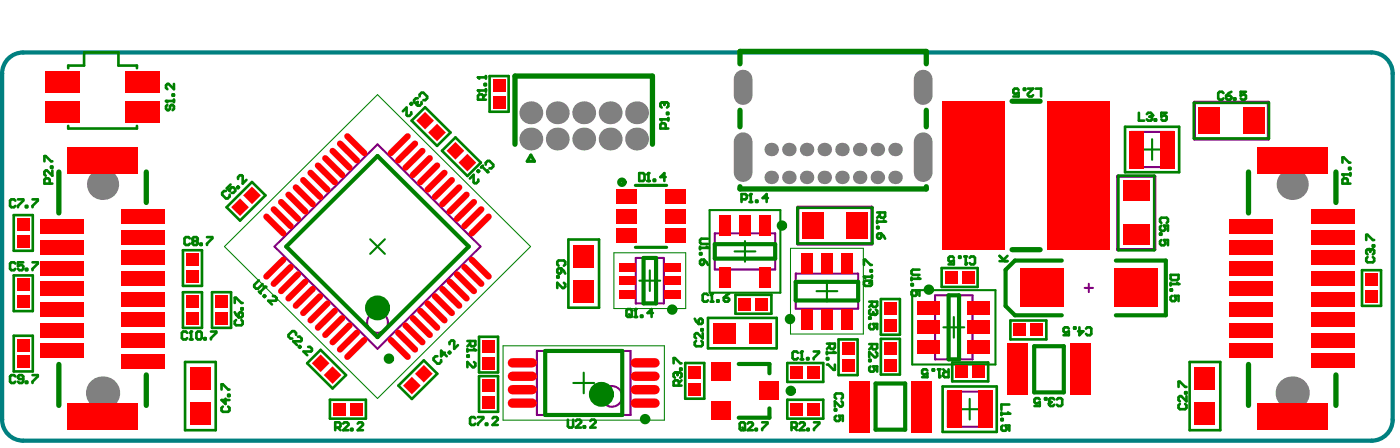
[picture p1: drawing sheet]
<svg xmlns="http://www.w3.org/2000/svg" width="111mm" height="36mm" viewBox="0 0 111 36" stroke-linecap="round" stroke-linejoin="round" font-family="sans-serif">
<g fill="none" stroke="#008000" stroke-width=".17">
<path d="M29.5 19l1.1 1.2M30.6 19l-1.1 1.2M56.5 16.7h5.6v6.6h-5.6zM58.5 20h1.6M59.3 19.2v1.6M90.9 11.9h1.7M91.7 11.1v1.6M45.7 30.5h1.6M46.5 29.6v1.7M50.9 22.3h1.7M51.7 21.5v1.6M65 23.2h1.7"/>
<path d="M65.8 22.3v1.7M72.6 23.1h6.7v5.9h-6.7zM75.1 26h1.7M76 25.2v1.7M76.4 32.5h1.6M77.2 31.7v1.7"/>
</g>
<path d="M17.9 19.6l12.2-12.1 12.1 12.1-12.1 12.1zM62.9 19.7h5.8v6.9h-5.8zM89.6 10.1h4.3v3.6h-4.3zM40.1 27.5h12.8v5.9h-12.8zM48.9 20.1h5.7v4.4h-5.7zM75.1 30.7h4.3v3.7h-4.3z" fill="none" stroke="#008000" stroke-width=".08"/>
<g fill="none" stroke="#800080" stroke-width=".17">
<path d="M21.9 19.6l8.2-8.1 8.2 8.1-8.2 8.1zM56.9 18.6h4.8v2.8h-4.8zM90 10.5h3.5v2.8h-3.5zM42.8 27.9h7.4v5.1h-7.4zM50.6 20.5h2.3v3.6h-2.3zM63.4 21.8h4.9v2.8h-4.9zM74.5 23.5h2.9v5.1h-2.9zM75.5 31.1h3.5v2.8h-3.5zM86.4 22.9h.6M86.7 22.6v.6"/>
<circle cx="30.1" cy="25.7" r=".83"/>
<circle cx="48.7" cy="31.5" r=".83"/>
</g>
<path d="M.7 4.7l.7-.5h.5h107.3a1.68 1.68 0 0 1 1.7 1.6v27.6a1.68 1.68 0 0 1-1.7 1.6h-107.3a1.68 1.68 0 0 1-1.7-1.6v-27.6v-.4z" fill="none" stroke="#008080" stroke-width=".34"/>
<path d="M63.5 16.5h5.9v2.9h-5.9zM89 14h2.9v5.9h-2.9zM95.1 8.1h5.9v3h-5.9z" fill="none" stroke="#800080" stroke-width=".25"/>
<g fill="none" stroke="#008000" stroke-width=".21">
<path d="M1.1 17.1h1.5v2.8h-1.5zM1.2 16l-.1-.1h-.2l-.1 .1v.4l.1 .1h.2l.1-.1M1.4 15.9h.5l-.5 .6M2.1 16.4h.1v.1h-.1zM2.6 15.9h.4l-.4 .6M3.5 12.8v-.4l.7 .4M4 14.6v-.3l-.1-.1h-.3l-.1 .1v.3h.7M4.1 13.2h.1v.2h-.1zM4.2 13.6v.4l-.5-.4-.2 .1v.2l.1 .1M5.4 5.4v-.2h1.3v-1h2.7v1h1.5v.2M5.4 10v.2h5.5v-.2M13.2 8h.1"/>
<path d="M13.2 8h.7M13.2 8l.1 .1M13.3 8.3l-.1 .1v.3l.1 .1 .2-.1v-.3l.1-.1 .3 .1v.3l-.2 .1M13.7 7.5h.2v.1h-.2zM13.9 6.7v.4l-.5-.4-.2 .1v.2l.1 .1M13.9 7.9v.2M14.6 19.9h1.5v2.8h-1.5zM15.1 19l-.1-.1h-.2l-.1 .1v.4l.1 .1h.2l.1-.1M15.4 19.2l-.1-.1 .1-.2h.2l.1 .1-.1 .2M15.4 19.2l-.1 .1 .1 .2h.2l.1-.1-.1-.2M15.4 19.2h.2M16 19.4h.1v.1h-.1z"/>
<path d="M16.5 18.9h.4l-.4 .6M18 15.2h-.2l-.1 .1v.2l.3 .3h.1l.2-.2v-.1M18 16.5l2.1-2 1 1-2 2zM18.4 14.7l-.3 .3 .2 .2 .1-.2 .2-.1 .1 .1v.2l-.1 .1h-.2M18.9 14.9l.1-.1v.1v.1zM19 14.2v-.1l.1-.2h.2v.1v.6l.3-.3M32.1 8.8l.3-.2v.5v.1h.2l.1-.1v-.2M32.7 8.3v-.1l.1 .1h-.1zM32.8 9.6l1-1.1 2.1 2-1.1 1.1zM33.2 8.3h.1M33.2 8.2v.1M33.3 7.8h-.2l-.1 .2v.2h.2"/>
<path d="M33.3 8.1l-.1 .1M33.4 7.7v-.2l.2-.1h.1l.3 .3v.1l-.1 .2h-.2M33.6 8.1v.2l-.2 .1-.2-.1M35.2 12l1.1-1.1 2 2-1.1 1.1zM37.4 14.2l.3-.3v.6l.1 .1h.1l.2-.2v-.1M38 13.6l.1-.1 .1 .1-.1 .1zM38.1 7.2h.1M38.1 6.2h.1M38.1 6.2l.1 .1M38.1 7.2l.1 .1M38.1 7.2h.6M38.1 6.2h.6"/>
<path d="M38.4 13.2l.4 .5M38.5 13.2l-.2 .1M38.5 7.9v-.3l-.1-.1h-.2l-.1 .1v.3h.6M38.6 6.7h.1v.1h-.1zM38.7 13.1v-.2l.1-.1h.2l.3 .3v.1l-.2 .2h-.1M38.7 6.1v.2M38.7 7.1v.2M38.7 7.5l-.2 .2M38.8 13.7h.1M38.8 13.5v.2M39 6.1h1.5v2.8h-1.5zM45.3 19h2.4v5.5h-2.4z"/>
<path d="M50.9 13.8h.3l.1 .1v.4l-.1 .1h-.3zM51.5 14.4h.2M51.6 13.8h.1M51.6 13.8l-.1 .1M51.6 13.8v.6M52.1 14.3h.1v.1h-.1zM52.6 9.5h.1M52.6 9.5l.1 .1M52.6 9.5h.6M52.8 8.1h.1M52.8 8.1l-.2 .1v.2l.1 .2M52.8 8.1l.1 .1"/>
<path d="M52.9 8.2l.1-.1 .2 .1v.2l-.1 .2M52.9 8.2v.1M53 14.1h-.4l.3-.3v.6M53 10.2v-.3l-.1-.1h-.2l-.1 .1v.3h.6M53.1 9h.1v.1h-.1zM53.2 9.4v.2M55.7 19.6v.2M55.7 19.7h.7M56.3 19.6l.1 .1M56.4 19.7h.1M56.4 19h-.6l-.1 .1v.2l.1 .1h.6M59 15.9h.4l.1-.1v-.3l-.1-.1h-.4v.7"/>
<path d="M59.7 16.1h.2M59.8 15.4h.1M59.8 15.4l-.1 .1M59.8 15.4v.7M60.2 16h.1v.1h-.1zM61.1 15.8h-.4l.3-.4v.7M63.5 16.5h6v2.9h-6zM69.8 17.5v.2M69.8 18h.2v.1h-.2zM69.8 18.7l.2-.1h.2v.3l-.2 .1-.2-.1zM69.8 16.9h.7v.3l-.1 .1h-.2l-.1-.1v-.3M69.8 17.6h.7"/>
<path d="M70.1 17.1l-.3 .2M70.2 18.6l.3 .4M70.4 17.5l.1 .1M70.5 17.6h.1M81.1 7.2l-.1-.2h-.2l-.1 .2v.2l.1 .1 .3-.1v.3h-.4M81.5 7h.1v.2h-.1zM81.8 7h.5l-.5 .5 .2 .2h.2l.1-.1M82.5 7h.4v.7M89 14h2.9v5.9h-2.9zM89.6 10.1h4.3v3.6h-4.3zM90.7 9v.6h.4M91.3 9.1l.1-.1h.2l.1 .2"/>
<path d="M91.5 9.3h.1M91.6 9.3l.1 .1-.1 .2h-.2l-.1-.1M91.7 9.2h.1M91.7 9.2l-.1 .1M91.9 9.5h.2v.1h-.2zM92.4 18.6h.1v.1h-.1zM92.5 17.7l-.1-.1v-.2l.1-.1h.4l.1 .1v.2l-.1 .1M92.5 17.9l-.1 .1v.3l.1 .1h.2l.1-.1-.1-.4h.3v.5M92.5 19.1l-.1 .1v.2l.1 .1h.2l.1-.1-.1-.3h.3v.4M92.9 9h-.4v.3l.2-.1 .2 .1v.2l-.1 .1h-.2l-.1-.1M95.1 8.2h5.9v2.8h-5.9zM97.4 7.4l-.1-.1h-.2l-.1 .1v.4l.1 .1h.2l.1-.1"/>
<path d="M97.6 7.6h.3l.2 .2-.2 .1h-.2l-.1-.1zM98.1 7.3l-.5 .3M98.3 7.8h.1v.1h-.1zM99.2 7.3h-.4v.3l.3-.1 .1 .1v.2l-.1 .1h-.2l-.1-.1M106.9 13.9h.1M106.9 12.9v-.4l.6 .4M106.9 13.9l.1 .1M106.9 13.9h.6M107.3 14.6v-.3l-.1-.1h-.2l-.1 .1v.3h.6M107.4 13.4h.1v.1h-.1zM107.5 13.8v.2M108.8 19.1v-.4l.6 .4"/>
<path d="M109 19.8h.1M109 19.8l-.2 .1v.2l.1 .1M109 19.8l.1 .1M109.1 19.9l.1-.1 .2 .1v.2l-.1 .1M109.1 19.9v.1M109.3 19.5h.1v.1h-.1zM1.1 21.9h1.5v2.8h-1.5zM1.1 26.7h1.5v2.8h-1.5zM1.2 29.9l-.1-.1h-.2l-.1 .1v.5l.1 .1h.2l.1-.1M1.2 21l-.1-.1h-.2l-.1 .1v.4l.1 .1h.2l.1-.1M1.9 30.1h-.4l-.1-.1 .1-.2h.2l.2 .1v.5l-.2 .1h-.2l-.1-.1M1.9 20.9h-.5v.3l.2-.1 .3 .1v.2l-.2 .1h-.2l-.1-.1"/>
<path d="M2.1 21.4h.1v.1h-.1zM2.1 30.4h.1v.1h-.1zM2.6 29.8h.4l-.4 .7M2.6 20.9h.4l-.4 .6M14.6 23.2h1.5v2.9h-1.5zM14.7 28.8h2.5v5.4h-2.5zM14.9 26.5l-.1-.1h-.2l-.1 .1v.4l.1 .1h.2l.1-.1M15.1 27h.2M15.2 26.4h.1M15.2 26.4v.6M15.2 26.4l-.1 .1M15.6 26.5l.1-.1h.3l.1 .1v.4l-.1 .1h-.3l-.1-.1z"/>
<path d="M16.3 26.9h.1v.1h-.1zM16.8 26.4h.4l-.4 .6M16.9 23.2h1.5v2.9h-1.5zM17.6 31v-.4l.7 .4M17.7 32.3l-.1 .1v.2l.1 .2h.5l.1-.2v-.2l-.1-.1M18 31.7v.4l-.4-.3h.7M18.2 31.4h.1v.1h-.1zM18.7 24.1v-.4l.6 .4M18.7 24.8l.3 .4M18.8 25.5l-.1 .1v.2l.1 .1h.4l.1-.1v-.2l-.1-.1M19 24.9l.2-.1 .1 .1v.2l-.1 .1h-.2zM19.2 24.5h.1v.1h-.1z"/>
<path d="M20.6 22.3l-.4 .4v.1l.2 .2h.1l.4-.4M20.6 23.2l.2 .1M21 23.6l.1-.1v.1zM21 22.8h.1M21.1 22.8h.1M21.1 22.8l-.4 .5M21.7 23.6h.2l.1 .1v.1v.1h-.6l.3 .3M23.6 26.6v-.1l-.2-.2h-.1l-.3 .3v.2l.1 .1h.2M23.7 26.8h.2l.1 .1v.2h-.1h-.6l.3 .3M23.8 27.6l.1-.1v.1v.1zM24.5 28.9l1-1.1 2.1 2-1.1 1.1zM24.5 27.6h.2l.1 .1v.2v.1h-.6l.3 .3"/>
<path d="M26.3 31.8h2.8v1.5h-2.8zM26.7 34h.3l.1-.1v-.2l-.1-.1h-.3v.6M26.9 34l.2 .2M27.3 33.7l.1-.1h.2l.1 .1v.1l-.4 .4h.4M28 34.1h.1v.1h-.1zM28.5 33.7l.1-.1h.2l.1 .1v.1l-.4 .4h.4M31.7 30.7l2-2 1.1 1-2 2zM34.8 28.3h-.1l-.2 .2v.1l.3 .3h.2l.1-.1v-.2M35.4 28l-.3 .3v-.4l.5 .4M35.7 28h.1h.1l-.1 .1zM35.8 27.4v-.2l.1-.1h.2l.1 .1v.5l.3-.2M37.2 27.1h.6v.3l-.1 .1h-.2l-.1-.1v-.3"/>
<path d="M37.2 27.7v.3M37.2 28.3h.1v.1h-.1zM37.2 27.9h.6M37.4 27.3l-.2 .2M37.7 28.8l.1 .1v.2l-.1 .1h-.1l-.4-.4v.4M37.7 27.7l.1 .2M37.8 27.9h.1M37.8 33.3l-.1-.1h-.2l-.1 .1v.4l.1 .1h.2l.1-.1M38.1 33.2h.4l-.4 .6M38.1 26.8h1.6v2.8h-1.6zM38.1 29.9h1.6v2.9h-1.6zM38.7 33.7h.1v.1h-.1z"/>
<path d="M39.2 33.3l.1-.1h.2l.1 .1v.1l-.4 .4h.4M44.4 21.4l.1-.1h.2v.4l-.2 .1-.1-.1zM44.4 22h.1v.1h-.1zM44.5 21.1l-.1-.1v-.2l.1-.1h.4l.1 .1v.2l-.1 .1M44.7 21.3l.3 .5M44.9 22.5l.1 .1v.2l-.1 .1h-.1l-.4-.4v.4M45.2 33.4v.5l.1 .1h.2l.1-.1v-.5M45.8 33.5l.2-.1h.2l.1 .1v.1l-.5 .4h.5M46.5 33.9h.1v.1h-.1zM47 33.5l.1-.1h.2l.1 .1v.1l-.4 .4h.4M49.9 24.7l.1-.1h.2l.1 .1v.4l-.1 .1h-.2l-.1-.1zM50.1 25l.2 .2"/>
<path d="M50.5 25.2h.2M50.6 24.6h.1M50.6 24.6v.6M50.6 24.6l-.1 .1M51 25.1h.1v.1h-.1zM52 24.9h-.4l.3-.3v.6M53.6 28.9v-.4l.7 .4M53.8 29.6h.1M53.8 29.6l-.2 .1v.2l.1 .1M53.8 29.6l.2 .1M54 29.7l.1-.1 .2 .1v.2l-.1 .1M54 29.7v.1"/>
<path d="M54.1 30.7v-.3l-.1-.1h-.3l-.1 .1v.3h.7M54.2 29.3h.1v.1h-.1zM54.3 30.3l-.2 .2M54.6 28.9h1.5v2.8h-1.5zM55.3 25.3l.3 .5M55.4 27.1l-.1 .1v.2l.1 .1h.4l.2-.1v-.2l-.2-.1M55.6 25.5l.2-.2 .2 .2v.2l-.2 .1h-.2zM55.7 20.8l.1-.1h.3v.3l-.3 .1-.1-.1zM55.7 20.1h.1v.1h-.1zM55.8 26.2h.2v.1h-.2zM56 26.5v.4l-.5-.4-.2 .1v.2l.1 .1M56.1 20.7l.3 .4"/>
<path d="M56.4 25.3h5.4v2.4h-5.4zM56.4 23.5l-.1-.1h-.2l-.1 .1v.4l.1 .1h.2l.1-.1M56.6 24h.2M56.7 23.4h.1M56.7 23.4v.6M56.7 23.4l-.1 .1M57.1 23.9h.1v.1h-.1zM57.6 23.7h.4l.1 .2-.1 .1h-.3l-.1-.1zM58.1 23.4l-.5 .3M58.6 23.4h2.8v1.6h-2.8zM58.9 33.7l.1-.1h.2l.1 .1v.4l-.1 .1h-.2l-.1-.1zM59.1 34l.2 .2"/>
<path d="M59.5 33.7l.1-.1h.2l.2 .1v.1l-.5 .4h.5M60.2 34.1h.1v.1h-.1zM60.7 33.6h.4l-.4 .6M62.7 28.9h2.9v1.5h-2.9zM62.7 31.8h2.9v1.5h-2.9zM63 34h.3l.1-.1v-.2l-.1-.1h-.3v.6M63.2 34l.2 .2M63.5 28.1l-.1-.1h-.2l-.1 .1v.4l.1 .1h.2l.1-.1M63.7 33.7l.1-.1h.2l.1 .1v.1l-.4 .4h.4M63.7 28.6h.3M63.8 28h.1M63.8 28v.6"/>
<path d="M63.8 28l-.1 .1M64.3 28.5h.1v.1h-.1zM64.3 34.1h.1v.1h-.1zM64.8 28h.4l-.4 .6M64.8 33.6h.4l-.4 .6M65.8 27.3h.7v.3l-.1 .1h-.2l-.1-.1v-.3M65.8 29h.2l.4 .4h.1v-.4M65.8 28.5h.2v.1h-.2zM65.8 28v.2M65.8 28.1h.7M66.1 27.5l-.3 .2M66.4 28l.1 .1"/>
<path d="M66.5 28.1h.1M66.5 32.5h.1v.1h-.1zM66.6 31.7l-.1-.1v-.2l.1-.1h.4l.1 .1v.2l-.1 .1M66.6 33.1l-.1 .1v.2l.1 .1h.2l.1-.1-.1-.3h.3v.4M66.8 27h1.5v2.8h-1.5zM67 31.9l.1 .1v.2l-.1 .1h-.1l-.4-.4v.4M68.8 22h.1M68.8 22.4l.1-.1h.4l.1 .1v.2l-.1 .1h-.4l-.1-.1zM68.8 21.1v-.4l.6 .4M68.8 22h.6M68.8 22l.1 .1M69.2 24h.6v.3l-.1 .1h-.2l-.1-.1v-.3"/>
<path d="M69.2 27.4h.6v.3l-.1 .1h-.2l-.1-.1v-.3M69.2 25.2h.1v.1h-.1zM69.2 28.6h.1v.1h-.1zM69.3 21.5h.1v.1h-.1zM69.3 29.1l-.1 .1v.3l.1 .1h.2l.1-.1-.1-.4h.3v.5M69.3 25.8l-.1 .1v.2l.1 .1h.2l.1-.1-.1-.3h.3v.4M69.3 24.6l-.1 .1v.2l.1 .1 .2-.1M69.4 21.9v.2M69.4 27.6l-.2 .2M69.4 22.3l-.2 .2M69.4 24.2l-.2 .2M69.5 24.9l.1 .1"/>
<path d="M69.5 24.8v.1M69.6 25h.1M69.7 24.6l.1 .1v.2l-.2 .1M69.7 28l.1 .1v.2l-.1 .1h-.1l-.4-.4v.4M70.1 23.8h1.6v2.8h-1.6zM70.1 27h1.6v2.8h-1.6zM72.6 22.1v.2M72.6 22.6h.1v.1h-.1zM72.6 22.2h.6M72.7 23.1l-.1 .1v.2l.1 .1h.2l.1-.1-.1-.3h.3v.4M73.1 22.1l.1 .1M73.2 22.2h.1"/>
<path d="M73.2 21.4h-.5l-.1 .1v.3l.1 .1h.5M73.8 29.5l-.1-.1h-.2l-.1 .1v.2l.1 .1 .3-.1v.3h-.4M74.3 29.4h.1v.1h-.1zM74.7 29.4h.2M74.8 30h.1M74.8 29.4v.6M74.9 29.9l-.1 .1M75 21.3h2.8v1.5h-2.8zM75.1 30.7h4.3v3.7h-4.3zM75.1 29.4l.2 .2M75.5 29.4v.6h-.3l-.1-.1v-.2l.1-.1h.3M75.8 28.8h2.9v1.5h-2.9z"/>
<path d="M76 20.5l-.2-.1h-.2l-.1 .1v.2l.1 .1 .4-.1v.3h-.5M76.4 20.4h.1v.1h-.1zM76.8 20.4h.2M76.9 21h.1M76.9 20.4v.6M77 20.9l-.1 .1M77.2 20.5l.1-.1h.2l.1 .1v.4l-.1 .1h-.2l-.1-.1M79.6 20.8h.6M79.6 20.4l.4 .4M79.7 32.8v.2M79.7 33.3h.1v.1h-.1zM79.7 32.9h.7"/>
<path d="M79.8 33.8l-.1 .1v.3l.1 .1h.3l.1-.1-.1-.4h.3v.5M80.2 20.4l-.3 .3M80.3 32.8l.1 .1M80.4 32.9h.1M80.4 32.2h-.7v.4M80.5 25.5h2.8v1.5h-2.8zM82.8 31.8l-.1-.1h-.2l-.1 .1v.2l.1 .1 .3-.1v.3h-.4M83.2 31.7h.1v.1h-.1zM83.5 32.1h.1M83.5 32.1l.1 .2h.2l.1-.1M83.6 32l-.1 .1M83.6 32h.1"/>
<path d="M83.9 31.8l-.1-.1h-.2l-.1 .1 .1 .2M84.2 31.8l.1-.1h.2l.1 .1v.4l-.1 .1h-.2l-.1-.1M85.1 26.1l-.1-.1h-.2l-.1 .1v.2l.1 .2 .3-.2v.4h-.4M85.5 26h.1v.1h-.1zM86 26v.7l.3-.4h-.5M86.5 26.1l.1-.1h.2l.1 .1v.5l-.1 .1h-.2l-.1-.1M93.2 21.9h.6v.3l-.1 .1h-.4l-.1-.1zM93.2 22.6h.6M93.2 23h.1v.1h-.1zM93.2 22.5v.2M93.3 23.5l-.1 .1v.2l.1 .1h.2l.1-.1-.1-.3h.3v.4M93.7 22.5l.1 .1"/>
<path d="M93.8 22.6h.1M93.8 30.8v-.4l.7 .4M93.9 32.1l-.1 .1v.2l.1 .1h.5l.1-.1v-.2l-.1-.1M94.4 31.2h.1v.1h-.1zM94.5 31.5v.4l-.4-.4-.3 .1v.2l.1 .1M94.7 28.8h2.5v5.4h-2.5zM108.5 21.5h1.5v2.8h-1.5zM108.9 20.4l-.1 .1v.3l.1 .1h.4l.1-.1v-.3l-.1-.1"/>
</g>
<path d="M42.3 12.3l.3 .5h-.6zM50.6 19.7h2.5M50.6 14.7h2.5" fill="none" stroke="#008000" stroke-width=".25"/>
<path d="M22.8 19.6l7.3-7.2 7.2 7.2-7.2 7.2zM56.9 19.4h4.8v1.2h-4.8zM43.4 27.9h6.1v5.1h-6.1zM51.2 20.5h1v3.6h-1zM58.8 28.9h2.5v.8M61.3 32.5v.7h-2.5M63.4 22.4h4.9v1.5h-4.9zM69.7 30.5h2.4v3.7h-2.4zM75.5 23.5h.9v5.1h-.9zM82.3 27.5h2.4v3.7h-2.4zM84.5 20.7h-3.7l-.7 .8v2.8l.7 .8h3.7M88.9 20.7h3.9v4.4h-3.9" fill="none" stroke="#008000" stroke-width=".33"/>
<g fill="none" stroke="#008000" stroke-width=".42">
<path d="M4.7 13.7v3.2M11.6 13.7v2.4M41 11.5v-5.5h11v5.5M58.9 5.1v-1h14.9v1M58.9 8.8v1.3M58.9 14.8v.2h14.9v-.2M73.8 8.8v1.3M80.6 19.9h2.2M80.6 8h2.2M99.4 13.7v3.2M106.4 13.7v2.4M4.7 29v3.2"/>
<path d="M11.6 29.8v2.4M99.4 29v3.2M106.4 29.8v2.4"/>
</g>
<circle cx="49.5" cy="14.5" r=".21" fill="none" stroke="#008000" stroke-width=".34"/>
<g fill="none" stroke="#008000" stroke-width=".41">
<circle cx="62.3" cy="17.9" r=".21"/>
<circle cx="31" cy="28.5" r=".21"/>
<circle cx="51.4" cy="33.3" r=".21"/>
<circle cx="53.5" cy="24.6" r=".21"/>
<circle cx="62.9" cy="25.4" r=".21"/>
<circle cx="63" cy="31.1" r=".21"/>
<circle cx="74" cy="23" r=".21"/>
</g>
<g fill="none" stroke="#008000" stroke-width=".99">
<circle cx="30.1" cy="24.5" r=".5"/>
<circle cx="47.9" cy="31.4" r=".5"/>
</g>
<g fill="#808080">
<circle cx="46.5" cy="9" r=".91"/>
<circle cx="64.2" cy="11.9" r=".54"/>
<circle cx="62.8" cy="11.9" r=".54"/>
<circle cx="67" cy="11.9" r=".54"/>
<circle cx="69.9" cy="11.9" r=".54"/>
<circle cx="46.5" cy="11.1" r=".91"/>
<circle cx="62.8" cy="14.1" r=".54"/>
<circle cx="64.2" cy="14.1" r=".54"/>
<circle cx="67" cy="14.1" r=".54"/>
<circle cx="69.9" cy="14.1" r=".54"/>
</g>
<path d="M73.5 6.3v1.3M73.5 11.3v2.4" fill="none" stroke="#808080" stroke-width="1.5"/>
<g fill="#808080">
<circle cx="44.4" cy="9" r=".91"/>
<circle cx="48.6" cy="9" r=".91"/>
<circle cx="50.7" cy="9" r=".91"/>
<circle cx="68.5" cy="11.9" r=".54"/>
<circle cx="65.6" cy="11.9" r=".54"/>
<circle cx="61.4" cy="11.9" r=".54"/>
<circle cx="71.3" cy="11.9" r=".54"/>
<circle cx="8.2" cy="31.3" r="1.32"/>
<circle cx="8.2" cy="14.7" r="1.24"/>
<circle cx="11.5" cy="6.4" r=".66"/>
<circle cx="4.8" cy="6.4" r=".66"/>
<circle cx="44.4" cy="11.1" r=".91"/>
<circle cx="48.6" cy="11.1" r=".91"/>
<circle cx="50.7" cy="11.1" r=".91"/>
</g>
<path d="M59.2 11.3v2.4" fill="none" stroke="#808080" stroke-width="1.5"/>
<g fill="#808080">
<circle cx="61.4" cy="14.1" r=".54"/>
<circle cx="65.6" cy="14.1" r=".54"/>
<circle cx="68.5" cy="14.1" r=".54"/>
</g>
<path d="M59.2 6.3v1.3" fill="none" stroke="#808080" stroke-width="1.5"/>
<g fill="#808080">
<circle cx="71.3" cy="14.1" r=".54"/>
<circle cx="102.9" cy="31.3" r="1.32"/>
<circle cx="102.9" cy="14.7" r="1.24"/>
<circle cx="42.3" cy="9" r=".91"/>
<circle cx="42.3" cy="11.1" r=".91"/>
</g>
<g fill="#f00">
<path d="M1.4 28.3h.9v1h-.9z" fill-rule="evenodd"/>
<path d="M1.4 22.2h.9v1h-.9z" fill-rule="evenodd"/>
<path d="M1.4 18.7h.9v1h-.9z" fill-rule="evenodd"/>
<path d="M1.4 17.4h.9v1h-.9z" fill-rule="evenodd"/>
<path d="M14.8 24.8h1v1h-1z" fill-rule="evenodd"/>
<path d="M14.8 21.5h1v1h-1z" fill-rule="evenodd"/>
<path d="M19.4 15.5l.7-.7 .7 .7-.7 .7z" fill-rule="evenodd"/>
</g>
<path d="M23.7 21.8l-1.3 1.4" fill="none" stroke="#f00" stroke-width=".5"/>
<g fill="#f00">
<path d="M26.5 32.1h1v.9h-1z" fill-rule="evenodd"/>
<path d="M24.8 28.9l.7-.7 .7 .7-.7 .7z" fill-rule="evenodd"/>
</g>
<path d="M26.7 24.7l-1.4 1.4" fill="none" stroke="#f00" stroke-width=".5"/>
<g fill="#f00">
<path d="M33.1 9.6l.7-.7 .8 .7-.8 .7z" fill-rule="evenodd"/>
<path d="M35.6 12l.7-.7 .7 .7-.7 .7z" fill-rule="evenodd"/>
<path d="M36.5 12.9l.7-.7 .7 .7-.7 .7z" fill-rule="evenodd"/>
<path d="M38.4 31.5h1v1h-1z" fill-rule="evenodd"/>
<path d="M38.4 28.4h1v1h-1z" fill-rule="evenodd"/>
<path d="M39.2 7.6h1v1h-1z" fill-rule="evenodd"/>
<path d="M49.3 20.9h1.3v.7h-1.3z" fill-rule="evenodd"/>
<path d="M49.3 22h1.3v.7h-1.3z" fill-rule="evenodd"/>
<path d="M49 18.2h1.7v1.1h-1.7z" fill-rule="evenodd"/>
<path d="M49 15.1h1.7v1.1h-1.7z" fill-rule="evenodd"/>
<path d="M52.9 22h1.3v.7h-1.3z" fill-rule="evenodd"/>
<path d="M52.9 20.9h1.3v.7h-1.3z" fill-rule="evenodd"/>
<path d="M53 18.2h1.7v1.1h-1.7z" fill-rule="evenodd"/>
<path d="M53 15.1h1.7v1.1h-1.7z" fill-rule="evenodd"/>
<path d="M60.4 21.2h1v1.7h-1z" fill-rule="evenodd"/>
<path d="M63 32.1h.9v.9h-.9z" fill-rule="evenodd"/>
<path d="M63 29.1h.9v1h-.9z" fill-rule="evenodd"/>
<path d="M63.8 24.6h.9v1.6h-.9z" fill-rule="evenodd"/>
<path d="M67 27.3h1v.9h-1z" fill-rule="evenodd"/>
<path d="M67 28.6h1v1h-1z" fill-rule="evenodd"/>
<path d="M65.4 24.6h.9v1.6h-.9z" fill-rule="evenodd"/>
<path d="M67 24.6h.9v1.6h-.9z" fill-rule="evenodd"/>
<path d="M70.4 28.5h1v1h-1z" fill-rule="evenodd"/>
<path d="M70.4 27.2h1v1h-1z" fill-rule="evenodd"/>
<path d="M70.4 25.4h1v1h-1z" fill-rule="evenodd"/>
<path d="M70.4 24h1v1h-1z" fill-rule="evenodd"/>
<path d="M73 25.5h1.9v1.1h-1.9z" fill-rule="evenodd"/>
<path d="M76.1 29.1h1v1h-1z" fill-rule="evenodd"/>
<path d="M76.6 21.6h1v1h-1z" fill-rule="evenodd"/>
<path d="M75.2 21.6h1v1h-1z" fill-rule="evenodd"/>
<path d="M80.7 25.7h1v1h-1z" fill-rule="evenodd"/>
<path d="M82.1 25.7h1v1h-1z" fill-rule="evenodd"/>
<path d="M89.4 17.9h2.1v1.6h-2.1z" fill-rule="evenodd"/>
<path d="M89.4 14.4h2.1v1.6h-2.1z" fill-rule="evenodd"/>
<path d="M1.4 27h.9v.9h-.9z" fill-rule="evenodd"/>
<path d="M1.4 23.5h.9v1h-.9z" fill-rule="evenodd"/>
<path d="M15.1 29.2h1.7v1.8h-1.7z" fill-rule="evenodd"/>
<path d="M15.1 32h1.7v1.8h-1.7z" fill-rule="evenodd"/>
<path d="M14.8 23.5h1v1h-1z" fill-rule="evenodd"/>
<path d="M14.8 20.2h1v.9h-1z" fill-rule="evenodd"/>
<path d="M18.4 16.5l.7-.7 .7 .7-.7 .7z" fill-rule="evenodd"/>
</g>
<path d="M22.4 16.1l1.3 1.3" fill="none" stroke="#f00" stroke-width=".5"/>
<path d="M25.8 29.8l.7-.7 .7 .7-.7 .7z" fill-rule="evenodd" fill="#f00"/>
<path d="M25.3 13.2l1.4 1.3M25.9 12.6l1.3 1.3M27.2 25.3l-1.3 1.3" fill="none" stroke="#f00" stroke-width=".5"/>
<g fill="#f00">
<path d="M33 29.7l.7-.7 .8 .7-.8 .7z" fill-rule="evenodd"/>
<path d="M32.1 30.7l.7-.7 .7 .7-.7 .7z" fill-rule="evenodd"/>
</g>
<path d="M33.6 12l-1.3 1.3M37.2 15.5l-1.4 1.3M32.3 25.9l1.3 1.3" fill="none" stroke="#f00" stroke-width=".5"/>
<g fill="#f00">
<path d="M38.4 27h1v1h-1z" fill-rule="evenodd"/>
<path d="M38.4 30.2h1v1h-1z" fill-rule="evenodd"/>
<path d="M39.2 6.3h1v1h-1z" fill-rule="evenodd"/>
<path d="M45.7 19.5h1.6v1.8h-1.6z" fill-rule="evenodd"/>
<path d="M49.3 23.1h1.3v.6h-1.3z" fill-rule="evenodd"/>
<path d="M49 16.6h1.7v1.2h-1.7z" fill-rule="evenodd"/>
<path d="M52.9 23.1h1.3v.6h-1.3z" fill-rule="evenodd"/>
<path d="M53 16.6h1.7v1.2h-1.7z" fill-rule="evenodd"/>
<path d="M60.2 23.7h1v1h-1z" fill-rule="evenodd"/>
<path d="M58.8 23.7h1v1h-1z" fill-rule="evenodd"/>
<path d="M59.6 25.7h1.8v1.6h-1.8z" fill-rule="evenodd"/>
<path d="M58.9 17.1h.9v1.7h-.9z" fill-rule="evenodd"/>
<path d="M60.4 17.1h1v1.7h-1z" fill-rule="evenodd"/>
<path d="M63.8 20.1h.9v1.7h-.9z" fill-rule="evenodd"/>
<path d="M67 20.1h.9v1.7h-.9z" fill-rule="evenodd"/>
<path d="M65.4 20.1h.9v1.7h-.9z" fill-rule="evenodd"/>
<path d="M72.6 30.3h1.6v4.1h-1.6z" fill-rule="evenodd"/>
<path d="M73 27.1h1.9v1h-1.9z" fill-rule="evenodd"/>
<path d="M73 23.9h1.9v1.1h-1.9z" fill-rule="evenodd"/>
<path d="M75.4 31.1h1.2v2.9h-1.2z" fill-rule="evenodd"/>
<path d="M89.9 10.4h1.2v3h-1.2z" fill-rule="evenodd"/>
<path d="M92.4 10.4h1.2v3h-1.2z" fill-rule="evenodd"/>
</g>
<path d="M35.8 22.4l1.4 1.3" fill="none" stroke="#f00" stroke-width=".5"/>
<g fill="#f00">
<path d="M45.7 22.3h1.6v1.8h-1.6z" fill-rule="evenodd"/>
<path d="M99 8.6h1.7v2h-1.7z" fill-rule="evenodd"/>
<path d="M9.7 28.1h3.4v1.2h-3.4z" fill-rule="evenodd"/>
<path d="M3.2 27.3h3.4v1.2h-3.4z" fill-rule="evenodd"/>
<path d="M3.2 24h3.4v1.2h-3.4z" fill-rule="evenodd"/>
<path d="M9.7 24.9h3.4v1.1h-3.4z" fill-rule="evenodd"/>
<path d="M3.2 25.7h3.4v1.1h-3.4z" fill-rule="evenodd"/>
<path d="M3.2 20.7h3.4v1.2h-3.4z" fill-rule="evenodd"/>
<path d="M9.7 21.6h3.4v1.1h-3.4z" fill-rule="evenodd"/>
<path d="M3.2 22.4h3.4v1.1h-3.4z" fill-rule="evenodd"/>
<path d="M3.2 17.5h3.4v1.1h-3.4z" fill-rule="evenodd"/>
<path d="M9.7 18.3h3.4v1.1h-3.4z" fill-rule="evenodd"/>
<path d="M3.2 19.1h3.4v1.2h-3.4z" fill-rule="evenodd"/>
<path d="M3.6 8h2.7v1.8h-2.7z" fill-rule="evenodd"/>
<path d="M10 8h2.7v1.8h-2.7z" fill-rule="evenodd"/>
<path d="M27.9 32.1h1v.9h-1z" fill-rule="evenodd"/>
<path d="M17.1 24.8h1v1h-1z" fill-rule="evenodd"/>
</g>
<path d="M23.6 14.9l1.3 1.3M27.1 11.4l1.3 1.4M33 11.4l-1.3 1.4M36.6 14.9l-1.4 1.3M23.1 21.2l-1.3 1.4M33.5 24.7l1.3 1.4M36.4 21.8l1.3 1.4M37 21.2l1.3 1.4" fill="none" stroke="#f00" stroke-width=".5"/>
<path d="M40.8 32.1h1.6M40.8 28.9h1.6M50.6 32.1h1.6" fill="none" stroke="#f00" stroke-width=".74"/>
<path d="M54.8 29.1h1v1h-1z" fill-rule="evenodd" fill="#f00"/>
<path d="M50.6 28.9h1.6" fill="none" stroke="#f00" stroke-width=".74"/>
<g fill="#f00">
<path d="M64.3 32.1h1v.9h-1z" fill-rule="evenodd"/>
<path d="M64.3 29.1h1v1h-1z" fill-rule="evenodd"/>
<path d="M57.3 21.2h.9v1.7h-.9z" fill-rule="evenodd"/>
<path d="M77.4 29.1h1v1h-1z" fill-rule="evenodd"/>
<path d="M77 25.5h1.9v1.1h-1.9z" fill-rule="evenodd"/>
<path d="M104.4 28.1h3.5v1.2h-3.5z" fill-rule="evenodd"/>
<path d="M97.9 27.3h3.5v1.2h-3.5z" fill-rule="evenodd"/>
<path d="M97.9 24h3.5v1.2h-3.5z" fill-rule="evenodd"/>
<path d="M104.4 24.9h3.5v1.1h-3.5z" fill-rule="evenodd"/>
<path d="M97.9 25.7h3.5v1.1h-3.5z" fill-rule="evenodd"/>
<path d="M108.7 21.7h1v1h-1z" fill-rule="evenodd"/>
<path d="M97.9 20.7h3.5v1.2h-3.5z" fill-rule="evenodd"/>
<path d="M104.4 21.6h3.5v1.1h-3.5z" fill-rule="evenodd"/>
<path d="M97.9 22.4h3.5v1.1h-3.5z" fill-rule="evenodd"/>
<path d="M97.9 17.5h3.5v1.1h-3.5z" fill-rule="evenodd"/>
<path d="M104.4 18.3h3.5v1.1h-3.5z" fill-rule="evenodd"/>
<path d="M97.9 19.1h3.5v1.2h-3.5z" fill-rule="evenodd"/>
<path d="M9.7 23.2h3.4v1.2h-3.4z" fill-rule="evenodd"/>
<path d="M5.4 32.1h5.6v2.1h-5.6z" fill-rule="evenodd"/>
<path d="M9.7 26.5h3.4v1.1h-3.4z" fill-rule="evenodd"/>
<path d="M9.7 16.6h3.4v1.2h-3.4z" fill-rule="evenodd"/>
<path d="M9.7 19.9h3.4v1.2h-3.4z" fill-rule="evenodd"/>
<path d="M5.4 11.7h5.6v2.1h-5.6z" fill-rule="evenodd"/>
<path d="M3.6 5.7h2.7v1.7h-2.7z" fill-rule="evenodd"/>
<path d="M10 5.7h2.7v1.7h-2.7z" fill-rule="evenodd"/>
<path d="M17.1 23.5h1v1h-1z" fill-rule="evenodd"/>
</g>
<g fill="none" stroke="#f00" stroke-width=".5">
<path d="M21.2 17.2l1.4 1.4M21.8 16.6l1.3 1.4M23 15.5l1.3 1.3M24.1 14.3l1.4 1.4M24.7 13.7l1.4 1.4M26.5 12l1.3 1.3M27.7 10.8l1.3 1.4M24.9 23l-1.3 1.3M25.5 23.6l-1.4 1.3M26.1 24.1l-1.4 1.4M27.8 25.9l-1.3 1.3M28.4 26.5l-1.3 1.3"/>
<path d="M29 27l-1.3 1.4M31.1 27l1.4 1.4M31.7 26.5l1.3 1.3M32.9 25.3l1.3 1.3M34 24.1l1.4 1.4M34.6 23.6l1.4 1.3M35.2 23l1.4 1.3"/>
</g>
<path d="M40.8 29.9h1.6M40.8 31h1.6" fill="none" stroke="#f00" stroke-width=".74"/>
<path d="M34.1 10.5l.7-.7 .7 .7-.7 .7z" fill-rule="evenodd" fill="#f00"/>
<path d="M32.5 10.8l-1.4 1.4M34.2 12.6l-1.3 1.3M34.8 13.2l-1.3 1.3M35.4 13.7l-1.4 1.4M36 14.3l-1.4 1.4M37.7 16.1l-1.3 1.3M38.3 16.6l-1.3 1.4M38.9 17.2l-1.3 1.4" fill="none" stroke="#f00" stroke-width=".5"/>
<path d="M54.8 30.5h1v1h-1z" fill-rule="evenodd" fill="#f00"/>
<path d="M50.6 29.9h1.6M50.6 31h1.6" fill="none" stroke="#f00" stroke-width=".74"/>
<g fill="#f00">
<path d="M67.6 30.3h1.6v4.1h-1.6z" fill-rule="evenodd"/>
<path d="M60.5 30.3h1.6v1.5h-1.6z" fill-rule="evenodd"/>
<path d="M56.8 25.7h1.8v1.6h-1.8z" fill-rule="evenodd"/>
<path d="M57.3 17.1h.9v1.7h-.9z" fill-rule="evenodd"/>
<path d="M67.4 16.9h1.7v2.1h-1.7z" fill-rule="evenodd"/>
<path d="M63.9 16.9h1.7v2.1h-1.7z" fill-rule="evenodd"/>
<path d="M77.9 31.1h1.1v2.9h-1.1z" fill-rule="evenodd"/>
<path d="M77 23.9h1.9v1.1h-1.9z" fill-rule="evenodd"/>
<path d="M77 27.1h1.9v1h-1.9z" fill-rule="evenodd"/>
<path d="M80.2 27.3h1.7v4.1h-1.7z" fill-rule="evenodd"/>
<path d="M95.1 32h1.7v1.8h-1.7z" fill-rule="evenodd"/>
<path d="M95.1 29.2h1.7v1.8h-1.7z" fill-rule="evenodd"/>
<path d="M85.2 27.3h1.6v4.1h-1.6z" fill-rule="evenodd"/>
<path d="M108.7 23.1h1v1h-1z" fill-rule="evenodd"/>
<path d="M104.4 23.2h3.5v1.2h-3.5z" fill-rule="evenodd"/>
<path d="M100.1 32.1h5.6v2.1h-5.6z" fill-rule="evenodd"/>
<path d="M104.4 26.5h3.5v1.1h-3.5z" fill-rule="evenodd"/>
<path d="M104.4 16.6h3.5v1.2h-3.5z" fill-rule="evenodd"/>
<path d="M104.4 19.9h3.5v1.2h-3.5z" fill-rule="evenodd"/>
<path d="M100.1 11.7h5.6v2.1h-5.6z" fill-rule="evenodd"/>
</g>
<path d="M22.6 20.7l-1.4 1.3M24.3 22.4l-1.3 1.3M37.6 20.7l1.3 1.3" fill="none" stroke="#f00" stroke-width=".5"/>
<g fill="#f00">
<path d="M75.1 8h4.9v11.8h-4.9z" fill-rule="evenodd"/>
<path d="M88.7 21.4h3.5v3h-3.5z" fill-rule="evenodd"/>
<path d="M56.6 31.9h1.6v1.5h-1.6z" fill-rule="evenodd"/>
<path d="M56.6 28.8h1.6v1.5h-1.6z" fill-rule="evenodd"/>
<path d="M95.4 8.6h1.7v2h-1.7z" fill-rule="evenodd"/>
<path d="M83.4 8h4.9v11.8h-4.9z" fill-rule="evenodd"/>
<path d="M81.2 21.4h3.5v3h-3.5z" fill-rule="evenodd"/>
</g>
</svg>
